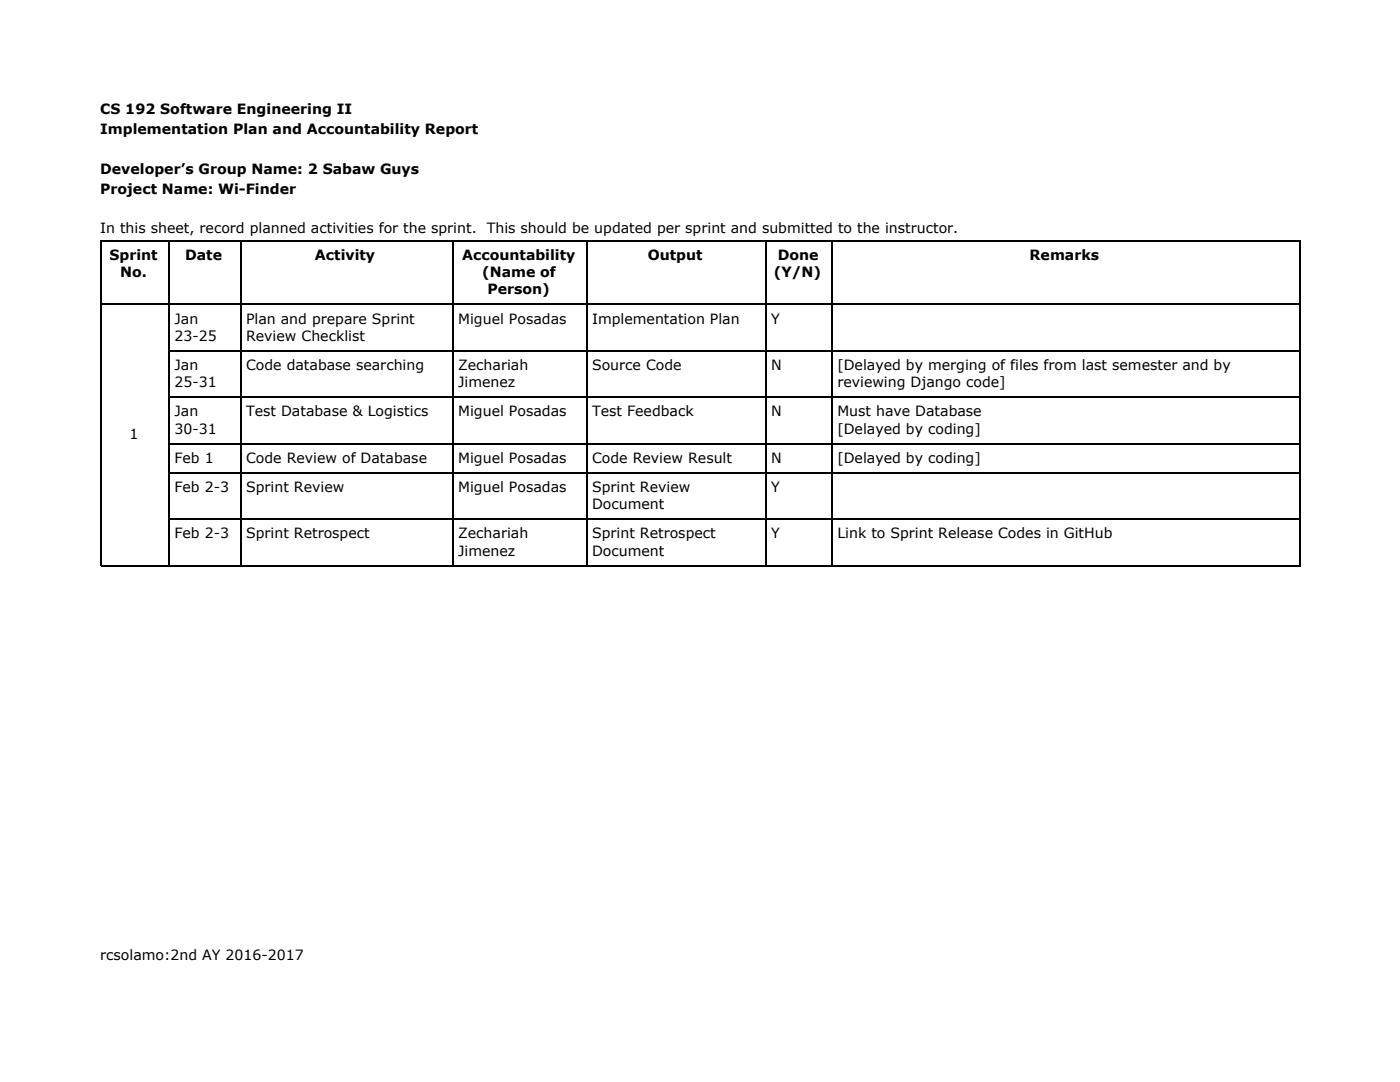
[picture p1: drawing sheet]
<svg xmlns="http://www.w3.org/2000/svg" width="279mm" height="216mm" viewBox="0 0 279 216" stroke-linecap="round" stroke-linejoin="round" font-family="sans-serif">
<defs><g id="words">
<g font-size="2.8">
<text x="20" y="22.8">CS 192 Software Engineering II</text>
<text x="20" y="26.7">Implementation Plan and Accountability Report</text>
<text x="20" y="34.7">Developer’s Group Name: 2 Sabaw Guys</text>
<text x="20" y="38.6">Project Name: Wi-Finder</text>
<text x="20" y="46.6">In this sheet, record planned activities for the sprint.</text>
<text x="97.1" y="46.6">This should be updated per sprint and submitted to the instructor.</text>
<text x="21.9" y="51.9">Sprint</text>
<text x="36.9" y="51.9">Date</text>
<text x="62.9" y="51.9">Activity</text>
<text x="92.2" y="51.9">Accountability</text>
<text x="129.3" y="51.9">Output</text>
<text x="155.2" y="51.9">Done</text>
<text x="205.5" y="51.9">Remarks</text>
<text x="24" y="55.3">No.</text>
<text x="96.2" y="55.3">(Name of</text>
<text x="97.3" y="58.7">Person)</text>
<text x="154.4" y="55.3">(Y/N)</text>
<text x="34.8" y="64.6">Jan</text>
<text x="49.1" y="64.6">Plan and prepare Sprint</text>
<text x="91.4" y="64.6">Miguel Posadas</text>
<text x="118.2" y="64.6">Implementation Plan</text>
<text x="153.9" y="64.6">Y</text>
<text x="34.8" y="68">23-25</text>
<text x="49.1" y="68">Review Checklist</text>
<text x="34.8" y="73.8">Jan</text>
<text x="34.8" y="77.3">25-31</text>
<text x="49.1" y="73.8">Code database searching</text>
<text x="91.4" y="73.8">Zechariah</text>
<text x="91.4" y="77.3">Jimenez</text>
<text x="118.2" y="73.8">Source Code</text>
<text x="153.9" y="73.8">N</text>
<text x="167.1" y="73.8">[Delayed by merging of files from last semester and by</text>
<text x="167.1" y="77.3">reviewing Django code]</text>
<text x="34.8" y="83.1">Jan</text>
<text x="49.1" y="83.1">Test Database &amp; Logistics</text>
<text x="91.4" y="83.1">Miguel Posadas</text>
<text x="118.2" y="83.1">Test Feedback</text>
<text x="153.9" y="83.1">N</text>
<text x="167.1" y="83.1">Must have Database</text>
<text x="25.8" y="87.6">1</text>
<text x="34.8" y="86.5">30-31</text>
<text x="167.1" y="86.5">[Delayed by coding]</text>
<text x="34.8" y="92.3">Feb 1</text>
<text x="49.1" y="92.3">Code Review of Database</text>
<text x="91.4" y="92.3">Miguel Posadas</text>
<text x="118.2" y="92.3">Code Review Result</text>
<text x="153.9" y="92.3">N</text>
<text x="167.1" y="92.3">[Delayed by coding]</text>
<text x="34.8" y="98.2">Feb 2-3</text>
<text x="49.1" y="98.2">Sprint Review</text>
<text x="91.4" y="98.2">Miguel Posadas</text>
<text x="118.2" y="98.2">Sprint Review</text>
<text x="118.2" y="101.6">Document</text>
<text x="153.9" y="98.2">Y</text>
<text x="34.8" y="107.4">Feb 2-3</text>
<text x="49.1" y="107.4">Sprint Retrospect</text>
<text x="91.4" y="107.4">Zechariah</text>
<text x="118.2" y="107.4">Sprint Retrospect</text>
<text x="153.9" y="107.4">Y</text>
<text x="167.1" y="107.4">Link to Sprint Release Codes in GitHub</text>
<text x="91.4" y="110.9">Jimenez</text>
<text x="118.2" y="110.9">Document</text>
<text x="20" y="191.6">rcsolamo:2nd AY 2016-2017</text>
</g>
</g></defs>
<g fill="none" stroke="#000" stroke-width=".26">
<path d="M20.1 48h239.5M20.2 47.9v65.1M33.7 47.9v65.1M48 47.9v65.1M90.4 47.9v65.1M117.1 47.9v65.1M152.8 47.9v65.1M166 47.9v65.1M259.4 47.9v65.1M20.1 60.7h239.5M33.6 79.2h226M33.6 70h226"/>
<path d="M33.6 94.3h226M33.6 88.5h226M20.1 112.8h239.5M33.6 103.6h226"/>
</g>
<use href="#words"/>
</svg>
